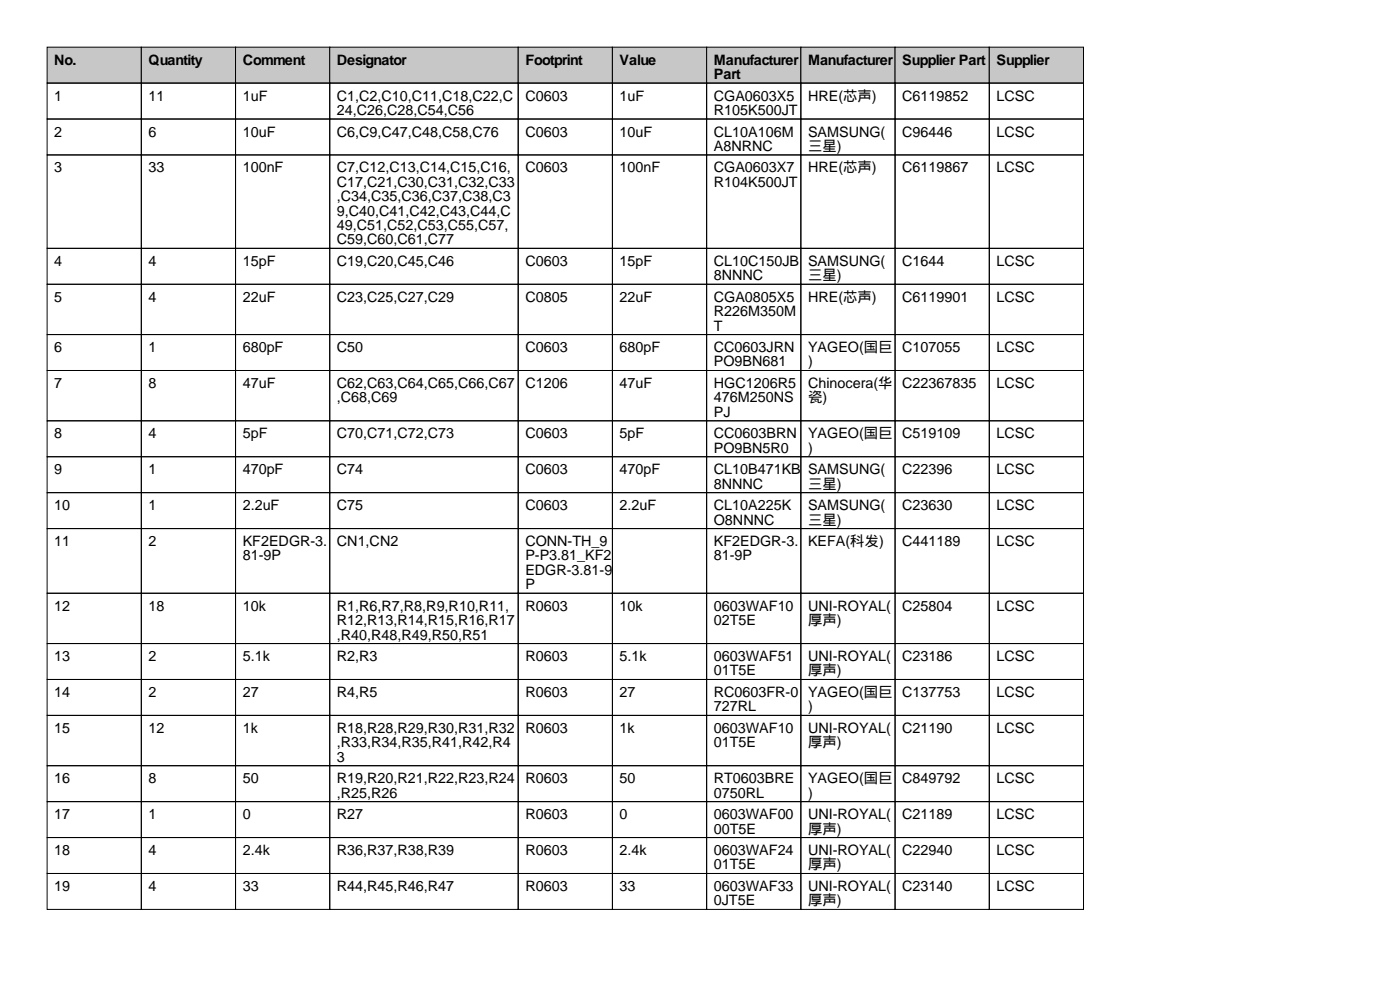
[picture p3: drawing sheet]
<svg xmlns="http://www.w3.org/2000/svg" width="297mm" height="210mm" viewBox="0 0 297 210" stroke-linecap="round" stroke-linejoin="round" font-family="sans-serif">
<defs><g id="words">
<g font-size="3">
<text x="11.5" y="13.7">No.</text>
<text x="31.5" y="13.7">Quantity</text>
<text x="51.5" y="13.7">Comment</text>
<text x="71.5" y="13.7">Designator</text>
<text x="111.5" y="13.7">Footprint</text>
<text x="131.5" y="13.7">Value</text>
<text x="151.5" y="13.7">Manufacturer</text>
<text x="151.5" y="16.8">Part</text>
<text x="171.5" y="13.7">Manufacturer</text>
<text x="191.5" y="13.7">Supplier Part</text>
<text x="211.5" y="13.7">Supplier</text>
<text x="11.5" y="21.3">1</text>
<text x="31.5" y="21.3">11</text>
<text x="51.5" y="21.3">1uF</text>
<text x="71.5" y="21.3">C1,C2,C10,C11,C18,C22,C</text>
<text x="111.5" y="21.3">C0603</text>
<text x="131.5" y="21.3">1uF</text>
<text x="151.5" y="21.3">CGA0603X5</text>
<text x="171.5" y="21.3">HRE(芯声)</text>
<text x="191.5" y="21.3">C6119852</text>
<text x="211.5" y="21.3">LCSC</text>
<text x="11.5" y="29">2</text>
<text x="31.5" y="29">6</text>
<text x="51.5" y="29">10uF</text>
<text x="71.5" y="24.4">24,C26,C28,C54,C56</text>
<text x="71.5" y="29">C6,C9,C47,C48,C58,C76</text>
<text x="111.5" y="29">C0603</text>
<text x="131.5" y="29">10uF</text>
<text x="151.5" y="24.4">R105K500JT</text>
<text x="151.5" y="29">CL10A106M</text>
<text x="171.5" y="29">SAMSUNG(</text>
<text x="191.5" y="29">C96446</text>
<text x="211.5" y="29">LCSC</text>
<text x="151.5" y="32">A8NRNC</text>
<text x="171.5" y="32">三星)</text>
<text x="11.5" y="36.6">3</text>
<text x="31.5" y="36.6">33</text>
<text x="51.5" y="36.6">100nF</text>
<text x="71.5" y="36.6">C7,C12,C13,C14,C15,C16,</text>
<text x="71.5" y="39.6">C17,C21,C30,C31,C32,C33</text>
<text x="111.5" y="36.6">C0603</text>
<text x="131.5" y="36.6">100nF</text>
<text x="151.5" y="36.6">CGA0603X7</text>
<text x="151.5" y="39.6">R104K500JT</text>
<text x="171.5" y="36.6">HRE(芯声)</text>
<text x="191.5" y="36.6">C6119867</text>
<text x="211.5" y="36.6">LCSC</text>
<text x="71.5" y="42.7">,C34,C35,C36,C37,C38,C3</text>
<text x="71.5" y="45.7">9,C40,C41,C42,C43,C44,C</text>
<text x="71.5" y="48.8">49,C51,C52,C53,C55,C57,</text>
<text x="71.5" y="51.8">C59,C60,C61,C77</text>
<text x="11.5" y="56.4">4</text>
<text x="31.5" y="56.4">4</text>
<text x="51.5" y="56.4">15pF</text>
<text x="71.5" y="56.4">C19,C20,C45,C46</text>
<text x="111.5" y="56.4">C0603</text>
<text x="131.5" y="56.4">15pF</text>
<text x="151.5" y="56.4">CL10C150JB</text>
<text x="151.5" y="59.4">8NNNC</text>
<text x="171.5" y="56.4">SAMSUNG(</text>
<text x="171.5" y="59.4">三星)</text>
<text x="191.5" y="56.4">C1644</text>
<text x="211.5" y="56.4">LCSC</text>
<text x="11.5" y="64">5</text>
<text x="31.5" y="64">4</text>
<text x="51.5" y="64">22uF</text>
<text x="71.5" y="64">C23,C25,C27,C29</text>
<text x="111.5" y="64">C0805</text>
<text x="131.5" y="64">22uF</text>
<text x="151.5" y="64">CGA0805X5</text>
<text x="171.5" y="64">HRE(芯声)</text>
<text x="191.5" y="64">C6119901</text>
<text x="211.5" y="64">LCSC</text>
<text x="151.5" y="67.1">R226M350M</text>
<text x="151.5" y="70.1">T</text>
<text x="11.5" y="74.7">6</text>
<text x="31.5" y="74.7">1</text>
<text x="51.5" y="74.7">680pF</text>
<text x="71.5" y="74.7">C50</text>
<text x="111.5" y="74.7">C0603</text>
<text x="131.5" y="74.7">680pF</text>
<text x="151.5" y="74.7">CC0603JRN</text>
<text x="151.5" y="77.7">PO9BN681</text>
<text x="171.5" y="74.7">YAGEO(国巨</text>
<text x="171.5" y="77.7">)</text>
<text x="191.5" y="74.7">C107055</text>
<text x="211.5" y="74.7">LCSC</text>
<text x="11.5" y="82.3">7</text>
<text x="31.5" y="82.3">8</text>
<text x="51.5" y="82.3">47uF</text>
<text x="71.5" y="82.3">C62,C63,C64,C65,C66,C67</text>
<text x="111.5" y="82.3">C1206</text>
<text x="131.5" y="82.3">47uF</text>
<text x="151.5" y="82.3">HGC1206R5</text>
<text x="171.5" y="82.3">Chinocera(华</text>
<text x="191.5" y="82.3">C22367835</text>
<text x="211.5" y="82.3">LCSC</text>
<text x="71.5" y="85.3">,C68,C69</text>
<text x="151.5" y="85.3">476M250NS</text>
<text x="151.5" y="88.4">PJ</text>
<text x="171.5" y="85.3">瓷)</text>
<text x="11.5" y="93">8</text>
<text x="31.5" y="93">4</text>
<text x="51.5" y="93">5pF</text>
<text x="71.5" y="93">C70,C71,C72,C73</text>
<text x="111.5" y="93">C0603</text>
<text x="131.5" y="93">5pF</text>
<text x="151.5" y="93">CC0603BRN</text>
<text x="171.5" y="93">YAGEO(国巨</text>
<text x="191.5" y="93">C519109</text>
<text x="211.5" y="93">LCSC</text>
<text x="11.5" y="100.6">9</text>
<text x="31.5" y="100.6">1</text>
<text x="51.5" y="100.6">470pF</text>
<text x="71.5" y="100.6">C74</text>
<text x="111.5" y="100.6">C0603</text>
<text x="131.5" y="100.6">470pF</text>
<text x="151.5" y="96">PO9BN5R0</text>
<text x="151.5" y="100.6">CL10B471KB</text>
<text x="171.5" y="96">)</text>
<text x="171.5" y="100.6">SAMSUNG(</text>
<text x="191.5" y="100.6">C22396</text>
<text x="211.5" y="100.6">LCSC</text>
<text x="151.5" y="103.6">8NNNC</text>
<text x="171.5" y="103.6">三星)</text>
<text x="11.5" y="108.2">10</text>
<text x="31.5" y="108.2">1</text>
<text x="51.5" y="108.2">2.2uF</text>
<text x="71.5" y="108.2">C75</text>
<text x="111.5" y="108.2">C0603</text>
<text x="131.5" y="108.2">2.2uF</text>
<text x="151.5" y="108.2">CL10A225K</text>
<text x="151.5" y="111.3">O8NNNC</text>
<text x="171.5" y="108.2">SAMSUNG(</text>
<text x="171.5" y="111.3">三星)</text>
<text x="191.5" y="108.2">C23630</text>
<text x="211.5" y="108.2">LCSC</text>
<text x="11.5" y="115.8">11</text>
<text x="31.5" y="115.8">2</text>
<text x="51.5" y="115.8">KF2EDGR-3.</text>
<text x="51.5" y="118.9">81-9P</text>
<text x="71.5" y="115.8">CN1,CN2</text>
<text x="111.5" y="115.8">CONN-TH_9</text>
<text x="111.5" y="118.9">P-P3.81_KF2</text>
<text x="151.5" y="115.8">KF2EDGR-3.</text>
<text x="151.5" y="118.9">81-9P</text>
<text x="171.5" y="115.8">KEFA(科发)</text>
<text x="191.5" y="115.8">C441189</text>
<text x="211.5" y="115.8">LCSC</text>
<text x="111.5" y="121.9">EDGR-3.81-9</text>
<text x="111.5" y="125">P</text>
<text x="11.5" y="129.5">12</text>
<text x="31.5" y="129.5">18</text>
<text x="51.5" y="129.5">10k</text>
<text x="71.5" y="129.5">R1,R6,R7,R8,R9,R10,R11,</text>
<text x="111.5" y="129.5">R0603</text>
<text x="131.5" y="129.5">10k</text>
<text x="151.5" y="129.5">0603WAF10</text>
<text x="171.5" y="129.5">UNI-ROYAL(</text>
<text x="191.5" y="129.5">C25804</text>
<text x="211.5" y="129.5">LCSC</text>
<text x="71.5" y="132.6">R12,R13,R14,R15,R16,R17</text>
<text x="71.5" y="135.6">,R40,R48,R49,R50,R51</text>
<text x="151.5" y="132.6">02T5E</text>
<text x="171.5" y="132.6">厚声)</text>
<text x="11.5" y="140.2">13</text>
<text x="31.5" y="140.2">2</text>
<text x="51.5" y="140.2">5.1k</text>
<text x="71.5" y="140.2">R2,R3</text>
<text x="111.5" y="140.2">R0603</text>
<text x="131.5" y="140.2">5.1k</text>
<text x="151.5" y="140.2">0603WAF51</text>
<text x="151.5" y="143.3">01T5E</text>
<text x="171.5" y="140.2">UNI-ROYAL(</text>
<text x="171.5" y="143.3">厚声)</text>
<text x="191.5" y="140.2">C23186</text>
<text x="211.5" y="140.2">LCSC</text>
<text x="11.5" y="147.8">14</text>
<text x="31.5" y="147.8">2</text>
<text x="51.5" y="147.8">27</text>
<text x="71.5" y="147.8">R4,R5</text>
<text x="111.5" y="147.8">R0603</text>
<text x="131.5" y="147.8">27</text>
<text x="151.5" y="147.8">RC0603FR-0</text>
<text x="171.5" y="147.8">YAGEO(国巨</text>
<text x="191.5" y="147.8">C137753</text>
<text x="211.5" y="147.8">LCSC</text>
<text x="11.5" y="155.5">15</text>
<text x="31.5" y="155.5">12</text>
<text x="51.5" y="155.5">1k</text>
<text x="71.5" y="155.5">R18,R28,R29,R30,R31,R32</text>
<text x="111.5" y="155.5">R0603</text>
<text x="131.5" y="155.5">1k</text>
<text x="151.5" y="150.9">727RL</text>
<text x="151.5" y="155.5">0603WAF10</text>
<text x="171.5" y="150.9">)</text>
<text x="171.5" y="155.5">UNI-ROYAL(</text>
<text x="191.5" y="155.5">C21190</text>
<text x="211.5" y="155.5">LCSC</text>
<text x="71.5" y="158.5">,R33,R34,R35,R41,R42,R4</text>
<text x="71.5" y="161.5">3</text>
<text x="151.5" y="158.5">01T5E</text>
<text x="171.5" y="158.5">厚声)</text>
<text x="11.5" y="166.1">16</text>
<text x="31.5" y="166.1">8</text>
<text x="51.5" y="166.1">50</text>
<text x="71.5" y="166.1">R19,R20,R21,R22,R23,R24</text>
<text x="111.5" y="166.1">R0603</text>
<text x="131.5" y="166.1">50</text>
<text x="151.5" y="166.1">RT0603BRE</text>
<text x="171.5" y="166.1">YAGEO(国巨</text>
<text x="191.5" y="166.1">C849792</text>
<text x="211.5" y="166.1">LCSC</text>
<text x="11.5" y="173.7">17</text>
<text x="31.5" y="173.7">1</text>
<text x="51.5" y="173.7">0</text>
<text x="71.5" y="169.2">,R25,R26</text>
<text x="71.5" y="173.7">R27</text>
<text x="111.5" y="173.7">R0603</text>
<text x="131.5" y="173.7">0</text>
<text x="151.5" y="169.2">0750RL</text>
<text x="151.5" y="173.7">0603WAF00</text>
<text x="171.5" y="169.2">)</text>
<text x="171.5" y="173.7">UNI-ROYAL(</text>
<text x="191.5" y="173.7">C21189</text>
<text x="211.5" y="173.7">LCSC</text>
<text x="151.5" y="176.8">00T5E</text>
<text x="171.5" y="176.8">厚声)</text>
<text x="11.5" y="181.4">18</text>
<text x="31.5" y="181.4">4</text>
<text x="51.5" y="181.4">2.4k</text>
<text x="71.5" y="181.4">R36,R37,R38,R39</text>
<text x="111.5" y="181.4">R0603</text>
<text x="131.5" y="181.4">2.4k</text>
<text x="151.5" y="181.4">0603WAF24</text>
<text x="151.5" y="184.4">01T5E</text>
<text x="171.5" y="181.4">UNI-ROYAL(</text>
<text x="171.5" y="184.4">厚声)</text>
<text x="191.5" y="181.4">C22940</text>
<text x="211.5" y="181.4">LCSC</text>
<text x="11.5" y="189">19</text>
<text x="31.5" y="189">4</text>
<text x="51.5" y="189">33</text>
<text x="71.5" y="189">R44,R45,R46,R47</text>
<text x="111.5" y="189">R0603</text>
<text x="131.5" y="189">33</text>
<text x="151.5" y="189">0603WAF33</text>
<text x="171.5" y="189">UNI-ROYAL(</text>
<text x="191.5" y="189">C23140</text>
<text x="211.5" y="189">LCSC</text>
<text x="151.5" y="192">0JT5E</text>
<text x="171.5" y="192">厚声)</text>
</g>
</g></defs>
<g fill="#c7c7c7" stroke="#000" stroke-width=".21">
<path d="M10 10h20v7.6h-20z"/>
<path d="M30 10h20v7.6h-20z"/>
<path d="M50 10h20v7.6h-20z"/>
<path d="M70 10h40v7.6h-40z"/>
<path d="M110 10h20v7.6h-20z"/>
<path d="M130 10h20v7.6h-20z"/>
<path d="M150 10h20v7.6h-20z"/>
<path d="M170 10h20v7.6h-20z"/>
<path d="M190 10h20v7.6h-20z"/>
<path d="M210 10h20v7.6h-20z"/>
</g>
<g fill="none" stroke="#000" stroke-width=".21">
<path d="M10 17.6h20v7.6h-20zM30 17.6h20v7.6h-20zM50 17.6h20v7.6h-20zM70 17.6h40v7.6h-40zM110 17.6h20v7.6h-20zM130 17.6h20v7.6h-20zM150 17.6h20v7.6h-20zM170 17.6h20v7.6h-20zM190 17.6h20v7.6h-20zM210 17.6h20v7.6h-20zM10 25.2h20v7.7h-20zM10 32.9h20v19.8h-20z"/>
<path d="M30 25.2h20v7.7h-20zM30 32.9h20v19.8h-20zM50 25.2h20v7.7h-20zM50 32.9h20v19.8h-20zM70 25.2h40v7.7h-40zM70 32.9h40v19.8h-40zM110 25.2h20v7.7h-20zM110 32.9h20v19.8h-20zM130 25.2h20v7.7h-20zM130 32.9h20v19.8h-20zM150 25.2h20v7.7h-20zM150 32.9h20v19.8h-20z"/>
<path d="M170 25.2h20v7.7h-20zM170 32.9h20v19.8h-20zM190 25.2h20v7.7h-20zM190 32.9h20v19.8h-20zM210 25.2h20v7.7h-20zM210 32.9h20v19.8h-20zM10 52.7h20v7.6h-20zM30 52.7h20v7.6h-20zM50 52.7h20v7.6h-20zM70 52.7h40v7.6h-40zM110 52.7h20v7.6h-20zM130 52.7h20v7.6h-20z"/>
<path d="M150 52.7h20v7.6h-20zM170 52.7h20v7.6h-20zM190 52.7h20v7.6h-20zM210 52.7h20v7.6h-20zM10 60.3h20v10.7h-20zM10 71h20v7.6h-20zM10 78.6h20v10.6h-20zM30 60.3h20v10.7h-20zM30 71h20v7.6h-20zM30 78.6h20v10.6h-20zM50 60.3h20v10.7h-20zM50 71h20v7.6h-20z"/>
<path d="M50 78.6h20v10.6h-20zM70 60.3h40v10.7h-40zM70 71h40v7.6h-40zM70 78.6h40v10.6h-40zM110 60.3h20v10.7h-20zM110 71h20v7.6h-20zM110 78.6h20v10.6h-20zM130 60.3h20v10.7h-20zM130 71h20v7.6h-20zM130 78.6h20v10.6h-20zM150 60.3h20v10.7h-20zM150 71h20v7.6h-20z"/>
<path d="M150 78.6h20v10.6h-20zM170 60.3h20v10.7h-20zM170 71h20v7.6h-20zM170 78.6h20v10.6h-20zM190 60.3h20v10.7h-20zM190 71h20v7.6h-20zM190 78.6h20v10.6h-20zM210 60.3h20v10.7h-20zM210 71h20v7.6h-20zM210 78.6h20v10.6h-20zM10 89.2h20v7.7h-20zM10 96.9h20v7.6h-20z"/>
<path d="M30 89.2h20v7.7h-20zM30 96.9h20v7.6h-20zM50 89.2h20v7.7h-20zM50 96.9h20v7.6h-20zM70 89.2h40v7.7h-40zM70 96.9h40v7.6h-40zM110 89.2h20v7.7h-20zM110 96.9h20v7.6h-20zM130 89.2h20v7.7h-20zM130 96.9h20v7.6h-20zM150 89.2h20v7.7h-20zM150 96.9h20v7.6h-20z"/>
<path d="M170 89.2h20v7.7h-20zM170 96.9h20v7.6h-20zM190 89.2h20v7.7h-20zM190 96.9h20v7.6h-20zM210 89.2h20v7.7h-20zM210 96.9h20v7.6h-20zM10 104.5h20v7.6h-20zM10 112.1h20v13.7h-20zM30 104.5h20v7.6h-20zM30 112.1h20v13.7h-20zM50 104.5h20v7.6h-20zM50 112.1h20v13.7h-20z"/>
<path d="M70 104.5h40v7.6h-40zM70 112.1h40v13.7h-40zM110 104.5h20v7.6h-20zM110 112.1h20v13.7h-20zM130 104.5h20v7.6h-20zM130 112.1h20v13.7h-20zM150 104.5h20v7.6h-20zM150 112.1h20v13.7h-20zM170 104.5h20v7.6h-20zM170 112.1h20v13.7h-20zM190 104.5h20v7.6h-20zM190 112.1h20v13.7h-20z"/>
<path d="M210 104.5h20v7.6h-20zM210 112.1h20v13.7h-20zM10 125.8h20v10.7h-20zM10 136.5h20v7.6h-20zM30 125.8h20v10.7h-20zM30 136.5h20v7.6h-20zM50 125.8h20v10.7h-20zM50 136.5h20v7.6h-20zM70 125.8h40v10.7h-40zM70 136.5h40v7.6h-40zM110 125.8h20v10.7h-20zM110 136.5h20v7.6h-20z"/>
<path d="M130 125.8h20v10.7h-20zM130 136.5h20v7.6h-20zM150 125.8h20v10.7h-20zM150 136.5h20v7.6h-20zM170 125.8h20v10.7h-20zM170 136.5h20v7.6h-20zM190 125.8h20v10.7h-20zM190 136.5h20v7.6h-20zM210 125.8h20v10.7h-20zM210 136.5h20v7.6h-20zM10 144.1h20v7.6h-20zM10 151.7h20v10.7h-20z"/>
<path d="M30 144.1h20v7.6h-20zM30 151.7h20v10.7h-20zM50 144.1h20v7.6h-20zM50 151.7h20v10.7h-20zM70 144.1h40v7.6h-40zM70 151.7h40v10.7h-40zM110 144.1h20v7.6h-20zM110 151.7h20v10.7h-20zM130 144.1h20v7.6h-20zM130 151.7h20v10.7h-20zM150 144.1h20v7.6h-20zM150 151.7h20v10.7h-20z"/>
<path d="M170 144.1h20v7.6h-20zM170 151.7h20v10.7h-20zM190 144.1h20v7.6h-20zM190 151.7h20v10.7h-20zM210 144.1h20v7.6h-20zM210 151.7h20v10.7h-20zM10 162.4h20v7.6h-20zM10 170h20v7.6h-20zM10 177.6h20v7.7h-20zM30 162.4h20v7.6h-20zM30 170h20v7.6h-20zM30 177.6h20v7.7h-20z"/>
<path d="M50 162.4h20v7.6h-20zM50 170h20v7.6h-20zM50 177.6h20v7.7h-20zM70 162.4h40v7.6h-40zM70 170h40v7.6h-40zM70 177.6h40v7.7h-40zM110 162.4h20v7.6h-20zM110 170h20v7.6h-20zM110 177.6h20v7.7h-20zM130 162.4h20v7.6h-20zM130 170h20v7.6h-20zM130 177.6h20v7.7h-20z"/>
<path d="M150 162.4h20v7.6h-20zM150 170h20v7.6h-20zM150 177.6h20v7.7h-20zM170 162.4h20v7.6h-20zM170 170h20v7.6h-20zM170 177.6h20v7.7h-20zM190 162.4h20v7.6h-20zM190 170h20v7.6h-20zM190 177.6h20v7.7h-20zM210 162.4h20v7.6h-20zM210 170h20v7.6h-20zM210 177.6h20v7.7h-20z"/>
<path d="M10 185.3h20v7.6h-20zM30 185.3h20v7.6h-20zM50 185.3h20v7.6h-20zM70 185.3h40v7.6h-40zM110 185.3h20v7.6h-20zM130 185.3h20v7.6h-20zM150 185.3h20v7.6h-20zM170 185.3h20v7.6h-20zM190 185.3h20v7.6h-20zM210 185.3h20v7.6h-20z"/>
</g>
<use href="#words"/>
</svg>
